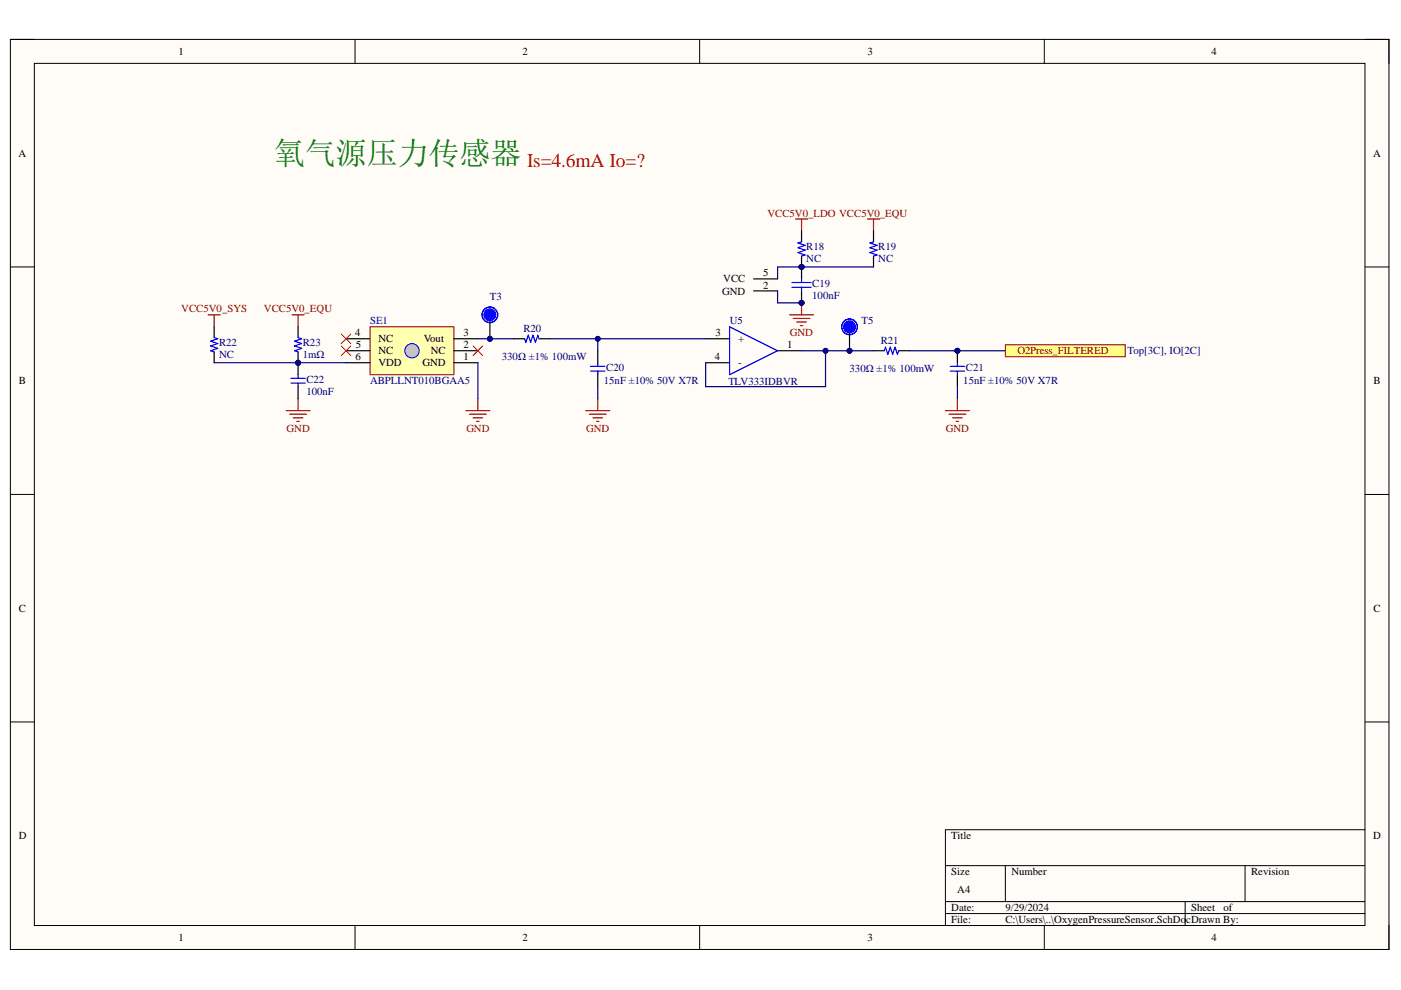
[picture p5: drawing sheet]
<svg xmlns="http://www.w3.org/2000/svg" width="297mm" height="210mm" viewBox="0 0 297 210" stroke-linecap="round" stroke-linejoin="round" font-family="sans-serif">
<defs><g id="words">
<text font-size="6.5" fill="#008000" x="58.1" y="34.7">氧气源压力传感器</text>
<text font-size="4.1" fill="#f00" x="111.7" y="35.4">Is=4.6mA Io=?</text>
<g font-size="2.3">
<text x="37.9" y="11.7">1</text>
<text x="110.8" y="11.7">2</text>
<text x="183.9" y="11.7">3</text>
<text x="256.9" y="11.7">4</text>
<text x="3.9" y="33.2">A</text>
<text x="291.1" y="33.2">A</text>
<text x="153.4" y="59.9">VCC</text>
<text x="161.8" y="58.6">5</text>
<text x="153.1" y="62.4">GND</text>
<text x="161.8" y="61.2">2</text>
<text x="75.3" y="71.3">4</text>
<text x="98.3" y="71.3">3</text>
<text x="151.7" y="71.3">3</text>
<text x="75.4" y="76.4">6</text>
<text x="75.4" y="73.9">5</text>
<text x="80.2" y="72.6">NC</text>
<text x="80.2" y="75.1">NC</text>
<text x="80.2" y="77.7">VDD</text>
<text x="89.6" y="77.7">GND</text>
<text x="89.9" y="72.6">Vout</text>
<text x="91.4" y="75.1">NC</text>
<text x="98.3" y="73.9">2</text>
<text x="98.3" y="76.4">1</text>
<text x="151.6" y="76.4">4</text>
<text x="156.5" y="77.7">-</text>
<text x="156.5" y="72.6">+</text>
<text x="166.9" y="73.9">1</text>
<text x="4" y="81.5">B</text>
<text x="291.2" y="81.5">B</text>
<text x="4" y="129.7">C</text>
<text x="291.2" y="129.7">C</text>
<text x="4" y="177.9">D</text>
<text x="201.7" y="177.9">Title</text>
<text x="291.1" y="177.9">D</text>
<text x="201.7" y="185.6">Size</text>
<text x="214.4" y="185.6">Number</text>
<text x="265.3" y="185.6">Revision</text>
<text x="203" y="189.4">A4</text>
<text x="201.7" y="193.2">Date:</text>
<text x="201.7" y="195.7">File:</text>
<text x="213.2" y="193.2">9/29/2024</text>
<text x="213.2" y="195.7">C:\Users\..\OxygenPressureSensor.SchDocDrawn By:</text>
<text x="252.5" y="193.2">Sheet</text>
<text x="259.4" y="193.2">of</text>
<text x="37.9" y="199.5">1</text>
<text x="110.8" y="199.5">2</text>
<text x="183.9" y="199.5">3</text>
<text x="256.9" y="199.5">4</text>
</g>
<g font-size="2.3" fill="#800000">
<text x="162.7" y="45.9">VCC5V0_LDO VCC5V0_EQU</text>
<text x="38.4" y="66.2">VCC5V0_SYS</text>
<text x="56" y="66.2">VCC5V0_EQU</text>
<text x="167.5" y="71.3">GND</text>
<text x="215.7" y="75.1">O2Press_FILTERED</text>
<text x="60.8" y="91.6">GND</text>
<text x="98.9" y="91.6">GND</text>
<text x="124.3" y="91.6">GND</text>
<text x="200.6" y="91.6">GND</text>
</g>
<g font-size="2.3" fill="#000080">
<text x="170.9" y="53">R18</text>
<text x="186.2" y="53">R19</text>
<text x="170.9" y="55.6">NC</text>
<text x="186.2" y="55.6">NC</text>
<text x="103.9" y="63.7">T3</text>
<text x="172.2" y="60.9">C19</text>
<text x="172.2" y="63.5">100nF</text>
<text x="111" y="70.3">R20</text>
<text x="154.7" y="68.8">U5</text>
<text x="182.7" y="68.8">T5</text>
<text x="46.4" y="73.3">R22</text>
<text x="46.4" y="75.9">NC</text>
<text x="64.2" y="73.3">R23</text>
<text x="64.2" y="75.9">1mΩ</text>
<text x="106.4" y="76.4">330Ω ±1% 100mW</text>
<text x="186.7" y="72.8">R21</text>
<text x="239.1" y="75.1">Top[3C], IO[2C]</text>
<text x="65" y="81.2">C22</text>
<text x="65" y="83.7">100nF</text>
<text x="78.5" y="81.5">ABPLLNT010BGAA5</text>
<text x="128" y="81.5">15nF ±10% 50V X7R</text>
<text x="128.5" y="78.7">C20</text>
<text x="154.5" y="81.7">TLV333IDBVR</text>
<text x="180.1" y="78.9">330Ω ±1% 100mW</text>
<text x="204.2" y="81.5">15nF ±10% 50V X7R</text>
<text x="204.8" y="78.7">C21</text>
</g>
<text font-size="2.3" fill="#0000bf" x="78.5" y="68.8">SE1</text>
</g></defs>
<path d="M2.2 8.4h292.3v192.9h-292.3z" fill-rule="evenodd" fill="#fffcf8"/>
<path d="M2.2 8.4h292.3v192.9h-292.3z" fill="none" stroke="#000" stroke-width=".21"/>
<path d="M7.3 13.4h282.1v182.8h-282.1z" fill-rule="evenodd" fill="#fffcf8"/>
<g fill="none" stroke="#000" stroke-width=".21">
<path d="M2.2 8.4h5.1M7.3 13.4h282.1v182.8h-282.1zM75.3 8.4v5M148.3 8.4v5M221.4 8.4v5M289.4 8.4h5.1v5M2.2 56.6h5.1M289.4 56.6h5.1M2.2 104.8h5.1M289.4 104.8h5.1M2.2 153.1h5.1M289.4 153.1h5.1"/>
<path d="M289.4 175.9h-89v20.3M75.3 196.2v5.1M148.3 196.2v5.1M200.4 183.5h89M200.4 191.2h89M200.4 193.7h89M213.2 183.5v7.7M221.4 196.2v5.1M251.3 191.2v5M264 183.5v7.7M294.5 196.2v5.1"/>
</g>
<path d="M154.7 69.3l10.2 5.1-10.2 5z" fill="none" stroke="#00f" stroke-width=".25"/>
<path d="M159.8 59.1h5.1M149.6 76.9h5.1M149.6 71.8h5.1M159.8 61.7h5.1M164.9 74.4h5" fill="none" stroke="#000" stroke-width=".25"/>
<path d="M167.4 66.8h5.1M168.2 67.5h3.5M168.9 68.3h2.1M169.7 69h.5M169.9 64.2v2.6" fill="none" stroke="#800000" stroke-width=".25"/>
<circle cx="169.9" cy="64.2" r=".51" fill="#000080"/>
<circle cx="169.9" cy="64.2" r=".51" fill="none" stroke="#000080" stroke-width=".21"/>
<circle cx="169.9" cy="64.2" r=".51" fill="#000080"/>
<circle cx="169.9" cy="64.2" r=".51" fill="none" stroke="#000080" stroke-width=".21"/>
<circle cx="169.9" cy="56.6" r=".51" fill="#000080"/>
<circle cx="169.9" cy="56.6" r=".51" fill="none" stroke="#000080" stroke-width=".21"/>
<path d="M169.9 61.7v2.5" fill="none" stroke="#000" stroke-width=".25"/>
<circle cx="169.9" cy="64.2" r=".51" fill="#000080"/>
<circle cx="169.9" cy="64.2" r=".51" fill="none" stroke="#000080" stroke-width=".21"/>
<path d="M169.9 56.6v2.5" fill="none" stroke="#000" stroke-width=".25"/>
<circle cx="169.9" cy="56.6" r=".51" fill="#000080"/>
<circle cx="169.9" cy="56.6" r=".51" fill="none" stroke="#000080" stroke-width=".21"/>
<path d="M167.9 59.9h4.1M169.9 59.1v.8M167.9 60.9h4.1M169.9 60.9v.8" fill="none" stroke="#00f" stroke-width=".25"/>
<path d="M78.4 69.3h17.8v10.1h-17.8z" fill-rule="evenodd" fill="#ffffb0"/>
<path d="M78.4 69.3h17.8v10.1h-17.8z" fill="none" stroke="#800000" stroke-width=".21"/>
<path d="M73.4 74.4h5M73.4 71.8h5M73.4 76.9h5M96.2 74.4h5.1M96.2 76.9h5.1" fill="none" stroke="#000" stroke-width=".25"/>
<circle cx="87.3" cy="74.4" r="1.52" fill="#c0c0c0"/>
<circle cx="87.3" cy="74.4" r="1.52" fill="none" stroke="#00f" stroke-width=".21"/>
<path d="M96.2 71.8h5.1M108.9 71.8h2.3M114.3 71.8h2.3M185.2 74.4h2.3M190.5 74.4h2.3" fill="none" stroke="#000" stroke-width=".25"/>
<path d="M72.3 70.8l2.1 2M72.3 73.4l2.1 2M74.4 70.8l-2.1 2M74.4 73.4l-2.1 2M100.3 73.4l2 2M102.3 73.4l-2 2" fill="none" stroke="#f00" stroke-width=".21"/>
<path d="M111.2 71.8l.3 .8 .5-1.5 .5 1.5 .5-1.5 .5 1.5 .5-1.5 .3 .7M187.5 74.4l.2-.8 .5 1.5 .6-1.5 .5 1.5 .5-1.5 .5 1.5 .2-.7" fill="none" stroke="#00f" stroke-width=".25"/>
<circle cx="203" cy="74.4" r=".51" fill="#000080"/>
<circle cx="203" cy="74.4" r=".51" fill="none" stroke="#000080" stroke-width=".21"/>
<path d="M203 74.4v2.5" fill="none" stroke="#000" stroke-width=".25"/>
<circle cx="203" cy="74.4" r=".51" fill="#000080"/>
<circle cx="203" cy="74.4" r=".51" fill="none" stroke="#000080" stroke-width=".21"/>
<path d="M126.7 74.4v2.5M126.7 79.4v2.6M203 79.4v2.6" fill="none" stroke="#000" stroke-width=".25"/>
<path d="M125.2 77.7h3.1M125.2 78.7h3.1M126.7 76.9v.8M126.7 78.7v.7M201.5 78.7h3M201.5 77.7h3M203 76.9v.8M203 78.7v.7" fill="none" stroke="#00f" stroke-width=".25"/>
<g fill="none" stroke="#800000" stroke-width=".25">
<path d="M60.7 87.1h5M61.4 87.8h3.6M62.2 88.6h2M62.9 89.3h.6M63.2 84.5v2.6M98.8 87.1h5.1M99.5 87.8h3.6M100.3 88.6h2M101.1 89.3h.5M101.3 84.5v2.6M124.2 87.1h5.1M125 87.8h3.5"/>
<path d="M125.7 88.6h2.1M126.5 89.3h.5M126.7 84.5v2.6M200.4 87.1h5.1M201.2 87.8h3.6M202 88.6h2M202.7 89.3h.5M203 84.5v2.6"/>
</g>
<circle cx="63.2" cy="76.9" r=".51" fill="#000080"/>
<circle cx="63.2" cy="76.9" r=".51" fill="none" stroke="#000080" stroke-width=".21"/>
<path d="M63.2 76.9v2.5" fill="none" stroke="#000" stroke-width=".25"/>
<circle cx="63.2" cy="76.9" r=".51" fill="#000080"/>
<circle cx="63.2" cy="76.9" r=".51" fill="none" stroke="#000080" stroke-width=".21"/>
<path d="M45.4 69.3v2.3M45.4 74.6v2.3M63.2 82v2.5" fill="none" stroke="#000" stroke-width=".25"/>
<path d="M45.4 71.6l.8 .2-1.6 .5 1.6 .5-1.6 .6 1.6 .5-1.6 .5 .8 .2M63.2 79.4v.8M61.7 81.2h3M61.7 80.2h3M63.2 81.2v.8" fill="none" stroke="#00f" stroke-width=".25"/>
<path d="M44.1 66.8h2.6M45.4 66.8v2.5M61.9 66.8h2.6M63.2 66.8v2.5" fill="none" stroke="#800000" stroke-width=".25"/>
<circle cx="63.2" cy="76.9" r=".51" fill="#000080"/>
<circle cx="63.2" cy="76.9" r=".51" fill="none" stroke="#000080" stroke-width=".21"/>
<path d="M63.2 69.3v2.3M63.2 74.6v2.3" fill="none" stroke="#000" stroke-width=".25"/>
<circle cx="63.2" cy="76.9" r=".51" fill="#000080"/>
<circle cx="63.2" cy="76.9" r=".51" fill="none" stroke="#000080" stroke-width=".21"/>
<path d="M185.2 51.3l-.8 .2 1.6 .5-1.6 .5 1.6 .5-1.6 .6 1.6 .5-.8 .2M63.2 71.6l.8 .2-1.6 .5 1.6 .5-1.6 .6 1.6 .5-1.6 .5 .8 .2" fill="none" stroke="#00f" stroke-width=".25"/>
<path d="M168.7 46.4h2.5M169.9 46.4v2.6M183.9 46.4h2.6M185.2 46.4v2.6" fill="none" stroke="#800000" stroke-width=".25"/>
<path d="M185.2 49v2.3M185.2 54.3v2.3" fill="none" stroke="#000" stroke-width=".25"/>
<circle cx="169.9" cy="56.6" r=".51" fill="#000080"/>
<circle cx="169.9" cy="56.6" r=".51" fill="none" stroke="#000080" stroke-width=".21"/>
<path d="M169.9 54.3v2.3" fill="none" stroke="#000" stroke-width=".25"/>
<circle cx="169.9" cy="56.6" r=".51" fill="#000080"/>
<circle cx="169.9" cy="56.6" r=".51" fill="none" stroke="#000080" stroke-width=".21"/>
<path d="M169.9 49v2.3" fill="none" stroke="#000" stroke-width=".25"/>
<path d="M169.9 51.3l-.7 .2 1.5 .5-1.5 .5 1.5 .5-1.5 .6 1.5 .5-.8 .2" fill="none" stroke="#00f" stroke-width=".25"/>
<circle cx="103.9" cy="71.8" r=".51" fill="#000080"/>
<circle cx="103.9" cy="71.8" r=".51" fill="none" stroke="#000080" stroke-width=".21"/>
<circle cx="103.9" cy="66.8" r="1.66" fill="none" stroke="#00f" stroke-width=".25"/>
<path d="M103.9 66.8v5" fill="none" stroke="#000" stroke-width=".25"/>
<circle cx="103.9" cy="71.8" r=".51" fill="#000080"/>
<circle cx="103.9" cy="71.8" r=".51" fill="none" stroke="#000080" stroke-width=".21"/>
<circle cx="103.9" cy="66.8" r="1.27" fill="#00f"/>
<circle cx="103.9" cy="66.8" r="1.27" fill="none" stroke="#00f" stroke-width=".21"/>
<circle cx="180.1" cy="74.4" r=".51" fill="#000080"/>
<circle cx="180.1" cy="74.4" r=".51" fill="none" stroke="#000080" stroke-width=".21"/>
<circle cx="180.1" cy="69.3" r="1.66" fill="none" stroke="#00f" stroke-width=".25"/>
<path d="M180.1 69.3v5.1" fill="none" stroke="#000" stroke-width=".25"/>
<circle cx="180.1" cy="74.4" r=".51" fill="#000080"/>
<circle cx="180.1" cy="74.4" r=".51" fill="none" stroke="#000080" stroke-width=".21"/>
<circle cx="180.1" cy="69.3" r="1.27" fill="#00f"/>
<circle cx="180.1" cy="69.3" r="1.27" fill="none" stroke="#00f" stroke-width=".21"/>
<path d="M213.2 73.1h25.4v2.5h-25.4z" fill-rule="evenodd" fill="#ffff80"/>
<path d="M213.2 73.1h25.4v2.5h-25.4z" fill="none" stroke="#800000" stroke-width=".21"/>
<path d="M169.9 56.6h-5v2.5" fill="none" stroke="#000080" stroke-width=".25"/>
<circle cx="169.9" cy="56.6" r=".51" fill="#000080"/>
<circle cx="169.9" cy="56.6" r=".51" fill="none" stroke="#000080" stroke-width=".21"/>
<path d="M164.9 61.7v2.5h5" fill="none" stroke="#000080" stroke-width=".25"/>
<circle cx="169.9" cy="64.2" r=".51" fill="#000080"/>
<circle cx="169.9" cy="64.2" r=".51" fill="none" stroke="#000080" stroke-width=".21"/>
<path d="M185.2 74.4h-10.2v7.6h-25.4v-5.1" fill="none" stroke="#000080" stroke-width=".25"/>
<circle cx="175" cy="74.4" r=".51" fill="#000080"/>
<circle cx="175" cy="74.4" r=".51" fill="none" stroke="#000080" stroke-width=".21"/>
<circle cx="180.1" cy="74.4" r=".51" fill="#000080"/>
<circle cx="180.1" cy="74.4" r=".51" fill="none" stroke="#000080" stroke-width=".21"/>
<path d="M45.4 76.9h28" fill="none" stroke="#000080" stroke-width=".25"/>
<circle cx="63.2" cy="76.9" r=".51" fill="#000080"/>
<circle cx="63.2" cy="76.9" r=".51" fill="none" stroke="#000080" stroke-width=".21"/>
<path d="M101.3 76.9v7.6M203 74.4h10.2M126.7 82v2.5M203 82v2.5" fill="none" stroke="#000080" stroke-width=".25"/>
<circle cx="203" cy="74.4" r=".51" fill="#000080"/>
<circle cx="203" cy="74.4" r=".51" fill="none" stroke="#000080" stroke-width=".21"/>
<path d="M192.8 74.4h10.2" fill="none" stroke="#000080" stroke-width=".25"/>
<circle cx="203" cy="74.4" r=".51" fill="#000080"/>
<circle cx="203" cy="74.4" r=".51" fill="none" stroke="#000080" stroke-width=".21"/>
<path d="M169.9 56.6h15.3" fill="none" stroke="#000080" stroke-width=".25"/>
<circle cx="169.9" cy="56.6" r=".51" fill="#000080"/>
<circle cx="169.9" cy="56.6" r=".51" fill="none" stroke="#000080" stroke-width=".21"/>
<path d="M101.3 71.8h7.6" fill="none" stroke="#000080" stroke-width=".25"/>
<circle cx="103.9" cy="71.8" r=".51" fill="#000080"/>
<circle cx="103.9" cy="71.8" r=".51" fill="none" stroke="#000080" stroke-width=".21"/>
<path d="M116.6 71.8h33" fill="none" stroke="#000080" stroke-width=".25"/>
<circle cx="126.7" cy="71.8" r=".51" fill="#000080"/>
<circle cx="126.7" cy="71.8" r=".51" fill="none" stroke="#000080" stroke-width=".21"/>
<path d="M126.7 71.8v2.6" fill="none" stroke="#000080" stroke-width=".25"/>
<circle cx="126.7" cy="71.8" r=".51" fill="#000080"/>
<circle cx="126.7" cy="71.8" r=".51" fill="none" stroke="#000080" stroke-width=".21"/>
<path d="M169.9 74.4h5.1" fill="none" stroke="#000080" stroke-width=".25"/>
<circle cx="175" cy="74.4" r=".51" fill="#000080"/>
<circle cx="175" cy="74.4" r=".51" fill="none" stroke="#000080" stroke-width=".21"/>
<use href="#words"/>
</svg>
